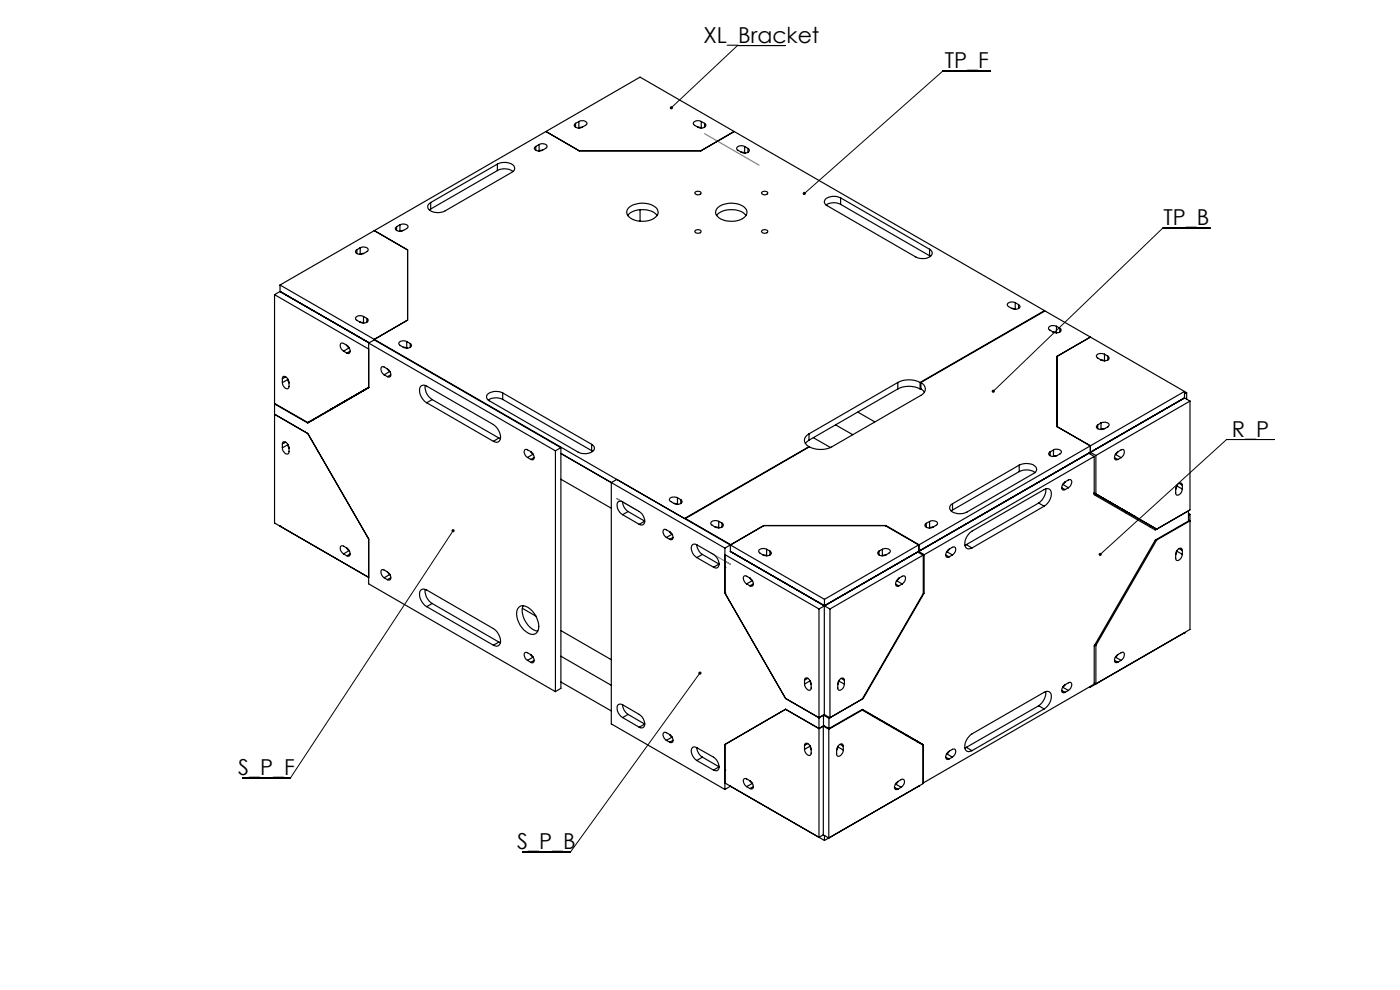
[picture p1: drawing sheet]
<svg xmlns="http://www.w3.org/2000/svg" width="297mm" height="210mm" viewBox="0 0 297 210" stroke-linecap="round" stroke-linejoin="round" font-family="sans-serif">
<defs><g id="words">
<g font-size="4.7">
<text x="149.3" y="9">XL_Bracket</text>
<text x="200.4" y="14.5">TP_F</text>
<text x="246.8" y="47.8">TP_B</text>
<text x="261.3" y="92.6">R_P</text>
<text x="50.5" y="164.4">S_P_F</text>
<text x="109.7" y="180.1">S_P_B</text>
</g>
</g></defs>
<path d="M166.6 9.7h-10.1l-14.1 13.2M210.1 15.1h-10.1l-29.4 26M256.8 48.4h-10.2l-35.9 34.6M270.4 93.2h-10.2l-26.8 24.4M96.1 112.6l-34.5 52.5h-10.2M148.5 142.8l-27.5 38h-10.2" fill="none" stroke="#000" stroke-width=".21"/>
<path d="M149.5 28.4l11.5 6.6M132.1 106.5l-1.3-.7 4.2 2.4M150.7 117.3l4.2 2.4-1.2-.7" fill="none" stroke="#808080" stroke-width=".25"/>
<path d="M170.3 40.9l.1 .4 .2-.2-.2 .2a.34 .34 0 0 0 .5 0 .34 .34 0 0 0-.1-.5 .34 .34 0 0 0-.5 .1zM210.5 82.8v.4l.2-.2-.2 .2a.35 .35 0 0 0 .5 0 .35 .35 0 0 0 0-.5 .35 .35 0 0 0-.5 .1zM142.2 22.6v.5l.2-.2-.2 .2a.34 .34 0 0 0 .5 0 .34 .34 0 0 0 0-.5 .34 .34 0 0 0-.5 0zM233.2 117.4v.4l.2-.2-.2 .2a.33 .33 0 0 0 .4 0 .33 .33 0 0 0 0-.4 .33 .33 0 0 0-.4 0zM148.2 142.6a.35 .35 0 0 0 .1 .5 .35 .35 0 0 0 .5-.1 .35 .35 0 0 0-.1-.5l-.2 .3 .2-.3-.3-.1zM95.8 112.4a.35 .35 0 0 0 .1 .4 .35 .35 0 0 0 .5 0 .35 .35 0 0 0-.1-.5l-.2 .3 .2-.3z" fill="#000"/>
<g fill="none" stroke="#000" stroke-width=".25">
<path d="M105.5 34.8a3.1 3.1 0 0 1 3.5 .4 .91 .91 0 0 1-.5 1.4l-14.1 8.1a2.89 2.89 0 0 1-3.6-.6 .93 .93 0 0 1 .6-1.1M105.5 36.2a3.3 3.3 0 0 1 3.4 .2M105.5 34.8l-14.1 8.2M105.5 34.8v1.4M105.5 36.2l-14.1 8.1M113.7 31.1v.8M114.3 32h.1M114.4 30.6l.9-.1a.67 .67 0 0 1 .8 .6 1.78 1.78 0 0 1-2.7 .5l.1-.4 .2-.1M114.4 30.6l-.7 .5M114.4 30.6v1.4M115.1 31.8l-.7 .2M115.8 27.9l7.1 4.1h25.8l7.1-4.1"/>
<path d="M115.8 27.9l20-11.5 85.8 49.5M115.8 27.9l-36.4 21M122.1 26.2v.8M122.8 25.8l1-.2a.63 .63 0 0 1 .6 .8 1.75 1.75 0 0 1-2.6 .3v-.2l.3-.3M122.8 25.8l-.7 .4M122.8 25.8v1.3M122.8 27.1v.1M123.6 26.9l-.8 .2M148 26.9l.8 .2M148.8 25.8l-1-.2a.64 .64 0 0 0-.7 .8 1.75 1.75 0 0 0 2.6 .3v-.4l-.2-.1M148.8 25.8l.7 .4M148.8 25.8v1.3"/>
<path d="M148.8 27.1v.1M149.5 26.2v.8M157.2 32.3l.8 .1M158 31.1l-1-.2a.61 .61 0 0 0-.6 .8 1.74 1.74 0 0 0 2.6 .3l-.1-.4-.2-.1M158 31.1l.7 .4M158 31.1v1.3M158 32.4v.1M158.7 31.5v.8M75.7 53v.8M76.4 52.6l1-.2a.61 .61 0 0 1 .6 .8 1.82 1.82 0 0 1-2.6 .3l.1-.4 .2-.1M76.4 52.6l-.7 .4M76.4 52.6v1.3"/>
<path d="M76.4 53.9l-.1 .1M77.2 53.8l-.8 .1M79.4 48.9l7.1 4.1v14.9l-7.1 4.2M79.4 48.9l-20 11.6M84.1 48.1v.8M84.8 47.7l1-.2a.67 .67 0 0 1 .8 .6 1.78 1.78 0 0 1-2.7 .5v-.2l.2-.3M84.8 47.7l-.7 .4M84.8 47.7v1.3M84.8 49v.1M85.6 48.9l-.8 .1M91.4 43v1.3M91.4 44.3l-.3 .2"/>
<path d="M133.2 45.7a4.6 4.6 0 0 1 5.5-.6l.7 .6M133.3 44.1a4.7 4.7 0 0 1 6.1 .2 1.4 1.4 0 0 1-.8 2.1 4.9 4.9 0 0 1-5.3-.5 1.26 1.26 0 0 1 0-1.8zM135.8 44.5v2.4M147.5 49a.69 .69 0 0 1 .7-.3 .69 .69 0 0 1 .5 .5 .68 .68 0 0 1-.7 .3 .68 .68 0 0 1-.5-.5zM147.5 40.8a.69 .69 0 0 1 .7-.3 .69 .69 0 0 1 .5 .6 .68 .68 0 0 1-.7 .3 .68 .68 0 0 1-.5-.6zM152 45.7a4.6 4.6 0 0 1 6-.3l.3 .3M152.2 44.1a4.6 4.6 0 0 1 6.1 .2 1.42 1.42 0 0 1-.8 2.1 4.9 4.9 0 0 1-5.3-.5 1.18 1.18 0 0 1 0-1.8zM161.6 40.8a.69 .69 0 0 1 .7-.3 .69 .69 0 0 1 .5 .6 .68 .68 0 0 1-.7 .3 .68 .68 0 0 1-.5-.6zM161.7 48.8l.5-.1a.48 .48 0 0 1 .6 .5 .68 .68 0 0 1-.7 .3 .68 .68 0 0 1-.5-.5zM178.3 42a2.92 2.92 0 0 0-3.3 .3 .82 .82 0 0 0 .5 1.3l18.8 10.9a2.92 2.92 0 0 0 3.3-.3 .83 .83 0 0 0-.4-1.3M178.3 43.3a3.1 3.1 0 0 0-3 .2M178.3 42l18.9 10.9"/>
<path d="M178.3 42v1.3M178.3 43.3l18.9 10.9M197.2 52.9v1.3M197.2 54.2l.2 .2M58.2 62.5v23.1l7.1 4M58.2 62.5l20 11.5M59.4 60.5l95.5 55.1M59.4 60.5v1.3M59.4 61.8l18.9 10.9M59.4 61.8l-1.2 .7M60.6 79.9l-.7 .5M72.9 74.5l-.7-.8a.6 .6 0 0 1 .4-.9 1.72 1.72 0 0 1 1.6 2.1l-.4 .1-.2-.1"/>
<path d="M72.9 74.5l.7 .4M73.5 73.2l.5 .6M74 73.8l-1.1 .7M74 73.8h.1M74.3 74.5l-.7 .4M76.3 68.3l.8 .2M77.1 67.1l-1-.1a.61 .61 0 0 0-.6 .8 1.75 1.75 0 0 0 2.6 .3l-.1-.4-.2-.2M77.1 67.1l.7 .4M77.1 67.1v1.4M77.1 68.5h.1M77.8 67.5v.9M78.2 72.8l39.6 22.8"/>
<path d="M78.2 72.8v9.5l-12.9 7.4-7.1-4M79.4 72.1l-1.2 .7M79.4 72.1l39.6 22.9M81.5 79.5l-.6-.8a.61 .61 0 0 1 .3-.9 1.79 1.79 0 0 1 1.6 2.1l-.4 .1-.2-.1M81.5 79.5l.7 .4M82.2 78.2l.5 .6M82.7 78.8l-1.2 .7M82.7 78.8h.1M82.9 79.5l-.7 .4M85.5 73.7l.8 .1M86.3 72.5l-1-.2a.67 .67 0 0 0-.7 .6 1.78 1.78 0 0 0 2.7 .5v-.2l-.3-.3M86.3 72.5l.7 .4"/>
<path d="M86.3 72.5v1.3M86.3 73.8h.1M87 72.9v.8M214.6 65.4l.8 .2M215.4 64.2l-1-.1a.6 .6 0 0 0-.6 .8 1.75 1.75 0 0 0 2.6 .3v-.2l-.3-.4M215.4 64.2l.7 .4M215.4 64.2v1.4M215.4 65.6h.1M216.1 64.6v.8M221.6 65.9l-26.4 15.2M221.6 65.9v.1M223.3 70.4l.8 .2"/>
<path d="M224.1 69.2l-.6-.1a.71 .71 0 0 0-.8 0 .71 .71 0 0 0-.2 .8 1.75 1.75 0 0 0 2.6 .3l-.1-.4-.2-.2M224.1 69.2l.7 .4M224.1 69.2v1.4M224.1 70.6h.1M224.8 69.6v.8M231.3 71.5l-7.1 4.1 .1 14.9 7 4.1M231.3 71.5l-9.6-5.5-26.3 15.1M231.3 71.5l20 11.5M233.5 76.3l.8 .2M234.3 75.1l-.6-.1a.68 .68 0 0 0-.8 .1 .68 .68 0 0 0-.2 .7 1.75 1.75 0 0 0 2.6 .3v-.2l-.3-.3M234.3 75.1l.7 .5M234.3 75.1v1.4"/>
<path d="M234.3 76.5h.1M235 75.6v.8M58.2 87.9l7.1 4.1 12.9 22.3v9.6l39.6 22.8M58.2 85.7v25.2l20 11.6M58.3 85.6l-.1 .1M59.9 94.2l.1-.4a1.11 1.11 0 0 1 1.3 1.2v1.1l-.2 .2a1.08 1.08 0 0 1-1.2-1.3M59.9 80.4l.1-.5a1.11 1.11 0 0 1 1.3 1.3v.8a.43 .43 0 0 1-.6 .4l-.7-.6-.1-.6M59.9 80.4v.8M59.9 94.2v.8M60.6 93.8l-.7 .4M61.1 94.3l.2 .8M61.1 80.5l.2 .7"/>
<path d="M61.1 94.3l-1.2 .7M61.1 80.4v.1M61.1 94.3h.1M61.1 80.5l-1.2 .7M65.3 89.6l12.9-7.4zM66.4 89l.1 .1M69.1 87.5h.1M70.1 86.8h.1M71.1 86.3l-1 .5M90.2 81.8a3.1 3.1 0 0 0 1.5 3M90.5 85.4a2.86 2.86 0 0 1-1.2-3.5 .98 .98 0 0 1 1.2 0l14.2 8.2a3.2 3.2 0 0 1 1.4 3.2 .88 .88 0 0 1-1.4 .3M90.5 85.4l14.2 8.2"/>
<path d="M91.7 84.8l-1.2 .6M91.7 84.8l14.1 8.1M105.8 92.9l-1.1 .7M105.8 92.9l.4 .2M106.6 83.4a2.68 2.68 0 0 0-3.4 .6 .91 .91 0 0 0 .6 1l18.9 10.9a2.68 2.68 0 0 0 3.4-.6 .91 .91 0 0 0-.6-1M106.6 84.7a3.1 3.1 0 0 0-3 .2M106.6 83.4l18.9 10.9M106.6 83.4v1.3M106.6 84.7l18.9 10.9M111.9 97l.7 .5M112.6 95.8l.5 .6M112.6 95.8l.5 .5a.94 .94 0 0 1 0 1.2h-.5"/>
<path d="M112.6 95.8l-.9-.5h-.3a1.07 1.07 0 0 0 .5 1.7M113.1 96.4l-1.2 .6M113.1 96.4h.1M113.3 97l-.7 .5M117.8 95.6v51.1M119 96.2l34.8 20.1M119 95l-1.2 .6M119 95v51l-1.2 .7M125.5 94.3v1.3M125.5 95.6l.2 .2M171.6 92a1.43 1.43 0 0 0-1 1.4 1.43 1.43 0 0 0 1 1.3M171.6 93.4l-.7 .7"/>
<path d="M171.6 94.7l-26.4 15.3M171.6 92v1.4M171.6 94.7v.2M172.5 92.8l3.7 2.1M177.3 90.1l3.6 2.1M182 87.4l3.6 2.1M190.5 81.1a5.2 5.2 0 0 1 4.7 0M190.5 82.5a5.2 5.2 0 0 1 4.7 0M190.5 81.1l-18.9 10.9M190.5 81.1v1.4M190.5 82.5l-18.9 10.9M195.2 81.1v1.4"/>
<path d="M195.4 81.1a1.46 1.46 0 0 1 .9 1.4 1.46 1.46 0 0 1-1 1.4l-18.8 10.9a5.3 5.3 0 0 1-4.8 0l-26.3 15.2M195.4 81.1v1.4l.7 .7M195.4 82.4l-.2 .1M216.2 98.7a3.2 3.2 0 0 1 3.5 .4 .88 .88 0 0 1-.4 1.3l-14.2 8.2a3 3 0 0 1-3.5-.4 .89 .89 0 0 1 .5-1.4M216.2 98.7l-14.1 8.1M216.2 98.7v1.3M222.8 95.8v.9M223.5 95.5l.9-.2a.67 .67 0 0 1 .8 .6 1.78 1.78 0 0 1-2.7 .5v-.2l.3-.4M223.5 95.5l-.7 .3M223.5 95.5v1.3M223.5 96.8h-.1M224.2 96.7l-.7 .1"/>
<path d="M224.2 90.5l7.1 4.1M231 96.1l1.1 .7M231.3 95.9l-36.6 21.2 1.2 .7M231.3 94.6l-36.3 21M231.3 94.6v1.7M231.3 95.9l1.2 .7M232.1 96.8v8.1l13 7.5 7-4v2.1l-7 4.1-13 22.4v8.1l-36.2 21M232.1 96.8l-36.2 21M232.5 96.6v8.2l-.4-.2M232.9 90.1v.8M233.6 89.7l1-.1a.6 .6 0 0 1 .6 .8 1.75 1.75 0 0 1-2.6 .3v-.2l.3-.4M233.6 89.7l-.7 .4"/>
<path d="M233.6 89.7v1.4M233.6 91.1h-.1M234.4 90.9l-.8 .2M236.4 97.1l.7 .4M236.6 96.4h.1M236.6 96.4l1.2 .7M237.2 95.8l-.6 .6M237.8 97.1l.6-.8a.61 .61 0 0 0-.3-1 1.79 1.79 0 0 0-1.6 2.1l.4 .2 .2-.1M237.8 97.1l-.7 .4M251.3 83l-20 11.6M251.3 83v1.4M251.3 84.4l-20 11.5"/>
<path d="M251.3 83l.4 .3M251.3 84.4l1.1 .7M251.3 84.4l-76.4 44.1M251.7 83.3l-.4 .3M251.7 83.3v1.4M252.4 85.1v23.1l-7 4-13.3-7.6M252.4 85.1l-19.9 11.5M59.4 111.6h.1M72.9 117.5l-.7-.8a.6 .6 0 0 1 .4-.9 1.72 1.72 0 0 1 1.6 2.1l-.4 .1-.2-.1M72.9 117.5l.7 .4M73.5 116.2l.5 .6M74 116.8l-1.1 .7"/>
<path d="M74 116.8h.1M74.3 117.5l-.7 .4M119 101.7l10.7 6.1M130.8 101.7l-1.1 .7v51.2l24.1 13.9M132.1 106.5l3.5 2a2.07 2.07 0 0 1 .9 2.8l-.6 .1-.3-.2M132.1 106.5a.75 .75 0 0 0-1-.1 .75 .75 0 0 0-.2 .9 2.42 2.42 0 0 0 1.2 1.9M132.1 106.5l.3 1 .8 1M132.1 109.2l3.5 2M133.2 108.5l3.6 2.1-1.2 .6M133.2 108.5l-1.1 .7M141.4 114l-.5-.4a.94 .94 0 0 1 0-1.3 1.82 1.82 0 0 1 1.8 2.1l-.4 .1-.2-.1M141.4 114l.7 .4"/>
<path d="M142 112.7l.6 .6M142.6 113.3l-1.2 .7M142.6 113.3h.1M142.8 114l-.7 .4M142.9 106.8l.8 .2M143.7 105.6l-.6-.2a.68 .68 0 0 0-.8 .1 .68 .68 0 0 0-.2 .7 1.75 1.75 0 0 0 2.6 .4v-.2l-.3-.4M143.7 105.6l.7 .4M143.7 105.6v1.4M143.7 107h.1M144.4 106v.8M145.4 110l9.6 5.6 7.1-4.1M145.4 110v.1"/>
<path d="M147.8 115.6l3.6 2a2.1 2.1 0 0 1 .9 2.8l-.3 .1-.6-.2M147.8 115.6a.76 .76 0 0 0-.9 0 .76 .76 0 0 0-.3 .8 2.57 2.57 0 0 0 1.2 1.9M147.8 115.6l.1 .6 .5 .8 .6 .6M147.8 118.3l3.6 2M149 117.6l3.5 2.1-1.1 .6M149 117.6l-1.2 .7M151.7 111.8l.8 .1M152.5 110.6l-1-.2a.6 .6 0 0 0-.7 .8 1.75 1.75 0 0 0 2.6 .3v-.3l-.2-.2M152.5 110.6l.7 .4M152.5 110.6v1.3M152.5 111.9v.1M153.2 111v.8"/>
<path d="M153.8 116.3v9.5M153.8 117.6l19.9 11.6M154.9 115.6v1.4l20 11.5M154.9 115.6l-1.1 .7M154.9 115.6l20 11.5M161.9 117.7l.7 .2M162.1 111.5h.1M162.6 116.5l-.9-.1a.67 .67 0 0 0-.8 .6 1.78 1.78 0 0 0 2.7 .5l.1-.2-.4-.4M162.6 116.5l.7 .4M162.6 116.5v1.4M162.6 117.9h.1M163.3 116.9v.8"/>
<path d="M186.5 116.9v.8M187.2 116.5l.9-.1a.6 .6 0 0 1 .7 .7 1.75 1.75 0 0 1-2.6 .4l.1-.4 .2-.2M187.2 116.5l-.7 .4M187.2 116.5v1.4M187.2 117.9h-.1M187.8 111.5l7.1 4.1M187.9 111.5l7.1 4.1M187.9 111.5h-25.9l-7.1 4.1M187.9 111.5v.1M188 117.7l-.8 .2M194.9 117l1.1 .6M194.9 117l-20 11.5"/>
<path d="M194.9 115.6l-20 11.5M194.9 115.6v1.4M195 115.6v1.3h-.1M195.9 117.8v8.1l-13 22.4-7 4.1M196 117.6v8.2l-12.9 22.4-7 4.1M196 117.6l-19.9 11.6M196.5 111l-.3 .4a1.08 1.08 0 0 0 1.7 .4M196.5 111v.8M197.2 110.6l1-.1a.6 .6 0 0 1 .6 .8l-.9 .5M197.2 110.6v1.4M197.2 110.6l-.7 .4M197.2 112h-.1"/>
<path d="M197.9 111.8l-.7 .2M200.6 117.7l.7 .4M200.9 117l1.1 .7M200.9 117l-.1 .1M201.4 116.5l-.5 .5M202 117.7l.7-.7a.6 .6 0 0 0-.4-1 1.71 1.71 0 0 0-1.6 2.1l.4 .1 .2-.1M202 117.7l-.7 .4M202.1 106.8v1.4M202.1 108.2l-.3 .2M205 115.5l1.2 .7M205 115.5l-.3 .2M216.2 100a3.2 3.2 0 0 1 3.4 .3"/>
<path d="M216.2 100l-14.1 8.2M220.3 106.7l1.2 .7M220.3 106.7l-15.3 8.8M221.5 107.4a2.86 2.86 0 0 0 1.3-3.5 .98 .98 0 0 0-1.3-.1l-15.3 8.9a2.92 2.92 0 0 0-1.3 3.5 .98 .98 0 0 0 1.3 0M221.5 107.4l-15.3 8.8M221.8 103.7a3.4 3.4 0 0 1-1.5 3M225.2 103.5l.8 .3M225.5 102.8l1.2 .7M225.5 102.8h-.1M226 102.2l-.5 .6M226.7 103.5l.4-.5a.94 .94 0 0 0 0-1.3 1.82 1.82 0 0 0-1.8 2.1l.4 .2 .3-.2M226.7 103.5l-.7 .3"/>
<path d="M232.1 104.6l8.5 4.9M239.1 108.6l-.3 .2M239.6 108.9l1 .6M240.6 109.5h.1M241.6 110.1l-.3 .1M244.2 111.5l-.3 .2M245.3 114.5h.1M245.4 114.5l-12.9 22.4M249.4 117.6l.2 1.2a1.11 1.11 0 0 0 1.2-1.2M249.6 116.9l-.2 .7M249.6 103.1l-.2 .7M249.6 116.9l1.2 .7"/>
<path d="M249.6 103v.1M249.6 116.9h.1M249.6 103.1l1.2 .6M250.1 116.4l.7 .4M250.1 102.5l.7 .4M250.8 116.8l-.2-.5a1.08 1.08 0 0 0-1.2 1.3M250.8 102.9l-.2-.4a1.07 1.07 0 0 0-1.2 1.2l.2 1.3a1.11 1.11 0 0 0 1.2-1.3M250.8 102.9v.8M250.8 116.8v.8M252.1 108.9l.3 .2M252.1 110.3l.3 .2-7 4M252.4 109.1v24.4l-21.1 12.3"/>
<path d="M252.4 109.1l-.3 .2M81.5 122.5l-.6-.7a.61 .61 0 0 1 .3-1 1.79 1.79 0 0 1 1.6 2.1l-.1 .1h-.5M81.5 122.5l.7 .5M82.2 121.3l.5 .6M82.7 121.9l-1.2 .6M82.7 121.9h.1M82.9 122.5l-.7 .5M90.2 125a3.1 3.1 0 0 0 1.5 3M90.5 128.7a2.86 2.86 0 0 1-1.2-3.5 .98 .98 0 0 1 1.2 0l14.2 8.1a3.1 3.1 0 0 1 1.4 3.3 .88 .88 0 0 1-1.4 .3M90.5 128.7l14.2 8.2M91.7 128l-1.2 .7M91.7 128l14.1 8.2"/>
<path d="M105.8 136.2l-1.1 .7M105.8 136.2l.4 .1M110.1 128.8a1.8 1.8 0 0 1 2.4 .4 4.7 4.7 0 0 1 1.6 4.6 1.45 1.45 0 0 1-2.5 .2 4.5 4.5 0 0 1-1.7-4.9zM110.8 129l2.9 1.7M111 128.5a4.5 4.5 0 0 0 3.1 5.4M112.6 138.8l.5 .6M113.1 139.4l-1.2 .7M113.1 139.4h.1M119 139.2l10.7 6.2M119 133.8l10.7 6.1M153.8 120.4h.1M153.8 125.8h.1"/>
<path d="M153.8 125.8l12.9 22.4M158.4 123.9l-.5-.5a.71 .71 0 0 1-.3-.7 .71 .71 0 0 1 .6-.6 1.79 1.79 0 0 1 1.5 2.1l-.1 .1h-.5M158.4 123.9l.7 .4M159.1 122.6l.5 .6M159.6 123.2l-1.2 .7M159.6 123.2h.1M159.8 123.9l-.7 .4M173.7 129.2v48.4l1-.5M174.9 128.5l1.2 .7M174.9 128.5v23.1M174.9 128.5l-1.2 .7M174.9 127.1v1.4"/>
<path d="M176.1 129.2v23.1M190 123.9l.7 .4M190.2 123.2l1.2 .7M190.2 123.2h.1M190.7 122.6l-.5 .6M191.4 123.9l.6-.8a.6 .6 0 0 0-.4-.9 1.79 1.79 0 0 0-1.5 2l.4 .2 .2-.1M191.4 123.9l-.7 .4M232.3 136.8l.2 .1M232.5 136.9v8.2l-.4-.2M236.6 139.4h.1M236.6 139.4l1.2 .7M237.2 138.8l-.6 .6"/>
<path d="M251.3 134.2h.1M111.9 140.1l-.5-.4a.94 .94 0 0 1 0-1.3 1.76 1.76 0 0 1 1.8 2l-.3 .2-.3-.1M111.9 140.1l.7 .4M113.3 140.1l-.7 .4M119 144.7l10.7 6.1M132.1 149.5l3.5 2a2.07 2.07 0 0 1 .9 2.8l-.6 .1-.3-.1M132.1 149.5a.75 .75 0 0 0-1 0 .75 .75 0 0 0-.2 .9 2.42 2.42 0 0 0 1.2 1.8M132.1 149.5l.3 1.1 .8 .9M132.1 152.2l3.5 2.1M133.2 151.5l3.6 2.1-1.2 .7M133.2 151.5l-1.1 .7M141.4 157l-.5-.4a.89 .89 0 0 1 0-1.2 1.77 1.77 0 0 1 1.8 2l-.4 .1-.2-.1"/>
<path d="M141.4 157l.7 .4M142 155.8l.6 .6M142.6 156.4l-1.2 .6M142.6 156.4h.1M142.8 157l-.7 .4M147.8 158.6a.75 .75 0 0 0-.9 0 .75 .75 0 0 0-.3 .9l.3 .8 .9 1M147.8 158.6l3.6 2a2.12 2.12 0 0 1 .9 2.8l-.3 .1-.6-.1M147.8 158.6l.3 1.1 .9 .9M166.7 148.2l7 4.1M166.7 148.2h.1M170.7 144.3a.45 .45 0 0 1 .3-.5 .45 .45 0 0 1 .5 .2l.2 .2a2.22 2.22 0 0 1 .2 2.2 1.1 1.1 0 0 1-1.2-1.3M170.7 158.1a.45 .45 0 0 1 .3-.4 .45 .45 0 0 1 .5 .1l.2 .2a2.22 2.22 0 0 1 .2 2.2 1.1 1.1 0 0 1-1.2-1.2"/>
<path d="M170.7 144.3v.8M170.7 158.1v.9M171.4 143.9l-.7 .4M171.4 157.7l-.7 .4M171.8 144.4l.3 .8M171.8 158.3l.3 .7M171.8 144.4l-1.1 .7M171.8 144.4h.1M171.8 158.2v.1M171.8 158.3l-1.1 .7M174.7 154l.1-.1-1.1 .6-7-4-12.9 7.4v9.6M174.7 154l1.1 .7"/>
<path d="M174.7 154v23.1M174.7 151.7v2.2l1.2 .6M174.7 151.7l1.2 .7M174.7 151.7l-1 .6M174.9 151.6l-.2 .1M174.9 151.6l1.2 .7M174.9 151.6l-1.2 .7M175.8 154.7v23.1M175.9 154.5l7-4 13 7.5M175.9 152.4v2.1M177.7 158.4l-.2 .8M177.7 158.4h.1"/>
<path d="M177.7 158.4l1.2 .7M177.9 144.5l-.2 .7M177.9 144.5l1.2 .6M177.9 144.4v.1M178.2 157.9l.7 .4M178.4 143.9l.7 .4M178.9 158.3l-.1-.4a1.11 1.11 0 0 0-1.3 1.2v1.1l.2 .2a1.08 1.08 0 0 0 1.2-1.3M178.9 158.3v.8M179.1 144.3l-.1-.4a1.07 1.07 0 0 0-1.3 1.2l.2 1.3a1.11 1.11 0 0 0 1.2-1.3M179.1 144.3v.8M182.8 150.6h.1M182.9 150.6l12.9 7.5v8.1l-20 11.6"/>
<path d="M182.9 150.6l-7.1 4.1M192.4 156h-.1M194.7 157.4v-.1l1.2 .7M195.9 158v8.1M200.9 159.9l1.1 .7M200.9 159.9h-.1M201.4 159.3l-.5 .6M205 158.5l1.2 .7M205 158.5l-.3 .2M220.3 149.7l1.2 .7M220.3 149.7l-15.3 8.8M221.5 150.4a2.86 2.86 0 0 0 1.3-3.5 .98 .98 0 0 0-1.3 0l-15.3 8.8a2.92 2.92 0 0 0-1.3 3.5 .98 .98 0 0 0 1.3 0"/>
<path d="M221.5 150.4l-15.3 8.8M221.8 146.7a3.4 3.4 0 0 1-1.5 3M225.2 146.5l.8 .4M225.4 145.8h.1M225.5 145.8l1.2 .7M226 145.2l-.5 .6M226.7 146.5l.4-.5a.94 .94 0 0 0 0-1.3 1.82 1.82 0 0 0-1.8 2.1l.4 .2 .3-.1M226.7 146.5l-.7 .4M231.2 145.7l.1 .1M231.3 145.6v.2M236.4 140.1l.7 .4M237.8 140.1l.6-.8a.61 .61 0 0 0-.3-.9 1.79 1.79 0 0 0-1.6 2l.4 .2 .2-.1"/>
<path d="M237.8 140.1l-.7 .4M147.8 161.3l3.6 2.1M149 160.6l3.5 2.1-1.1 .7M149 160.6l-1.2 .7M153.8 163.4h.1M153.8 166.1l21.1 12.2M154.9 166.7l-1.1 .8M158.4 166.9l-.5-.5a.89 .89 0 0 1 0-1.2 1.81 1.81 0 0 1 1.8 2l-.1 .1h-.5M158.4 166.9l.7 .4M159.1 165.6l.5 .6M159.6 166.2l-1.2 .7M159.6 166.2h.1"/>
<path d="M159.8 166.9l-.7 .4M174.7 177.1l1.1 .7M174.9 177.2v1.1M189.8 167l.7 .4M190 166.3l1.2 .7M190 166.3l-.1 .1M190.5 165.8l-.5 .5M191.2 167l.6-.7a.64 .64 0 0 0-.4-1l-.2 .1a1.62 1.62 0 0 0-1.3 1.9l.1 .2 .5-.1M191.2 167l-.7 .4M194.9 166.8h.1M194.9 166.8l-20 11.5M195.8 166.1h.1"/>
<path d="M200.6 160.6l.7 .4M202 160.6l.7-.8a.6 .6 0 0 0-.4-.9 1.72 1.72 0 0 0-1.6 2.1l.4 .1 .2-.1M202 160.6l-.7 .4"/>
</g>
<use href="#words"/>
</svg>
